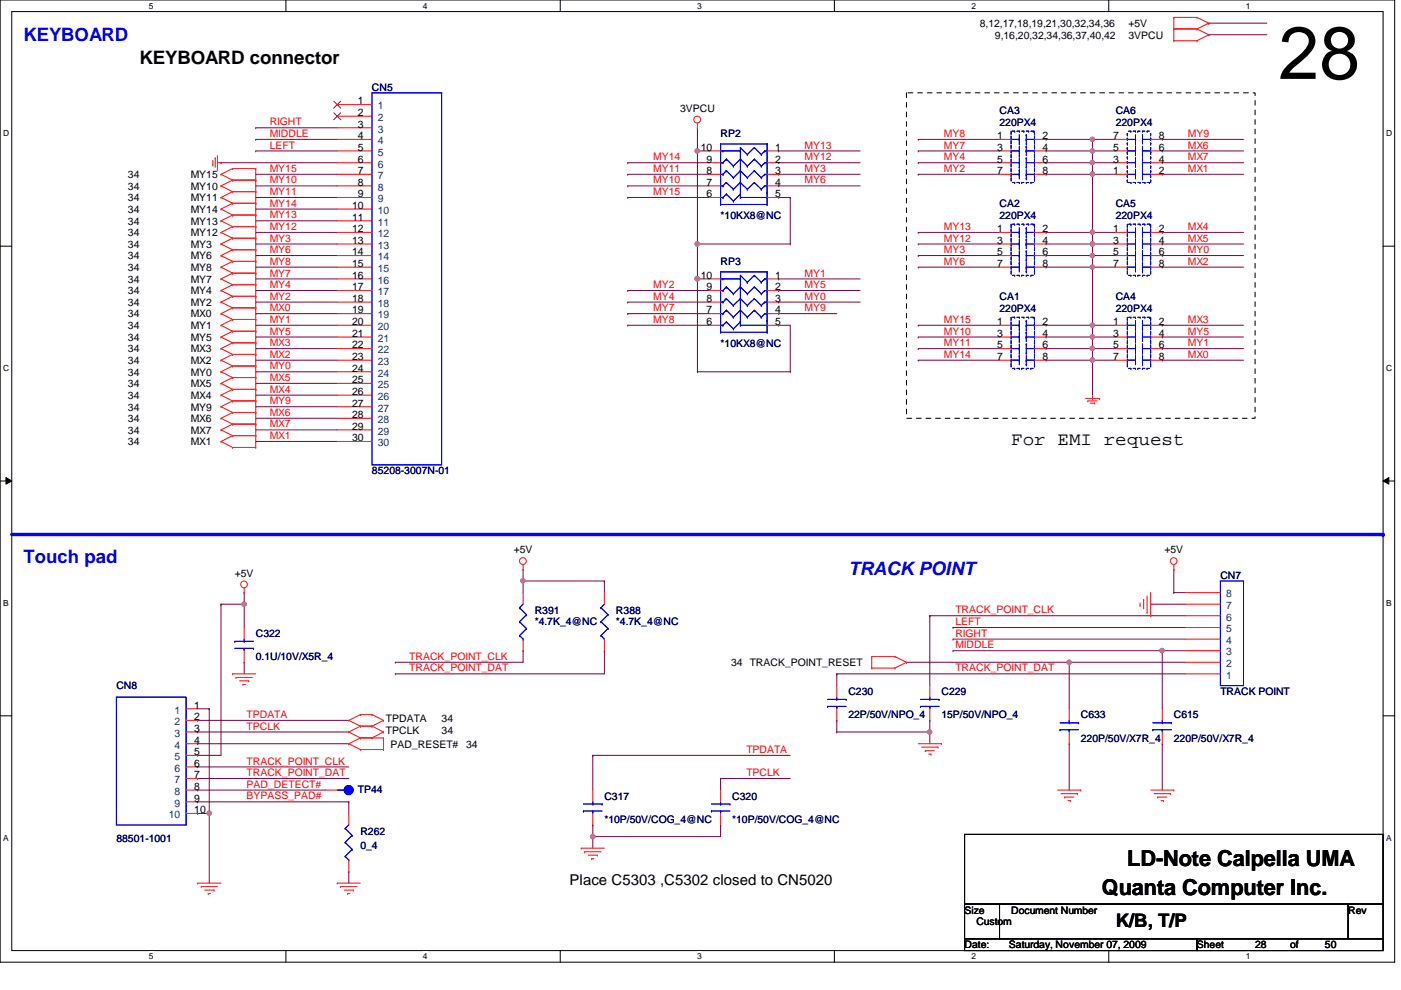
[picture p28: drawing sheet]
<svg xmlns="http://www.w3.org/2000/svg" width="297mm" height="210mm" viewBox="0 0 297 210" stroke-linecap="round" stroke-linejoin="round" font-family="sans-serif">
<defs><g id="words">
<text font-size="15.7" x="271.1" y="16.7">28</text>
<g font-size="4.7">
<text x="239" y="183.7">LD-Note Calpella UMA</text>
<text x="233.6" y="189.8">Quanta Computer Inc.</text>
</g>
<g font-size="3.9" fill="#00f">
<text x="4.9" y="8.6">KEYBOARD</text>
<text x="4.9" y="119.5">Touch pad</text>
<text x="179.9" y="121.8">TRACK POINT</text>
</g>
<g font-size="3.9">
<text x="29.6" y="13.5">KEYBOARD connector</text>
<text x="214.4" y="94.3">For EMI request</text>
<text x="236.6" y="196.6">K/B, T/P</text>
</g>
<text font-size="3.2" x="120.8" y="187.6">Place C5303 ,C5302 closed to CN5020</text>
<g font-size="2.2">
<text x="207.7" y="5.7">8,12,17,18,19,21,30,32,34,36</text>
<text x="239.3" y="5.7">+5V</text>
<text x="210.9" y="8.2">9,16,20,32,34,36,37,40,42</text>
<text x="239.3" y="8.2">3VPCU</text>
<text x="75.9" y="22.1">1</text>
<text x="144.2" y="23.7">3VPCU</text>
<text x="75.9" y="24.6">2</text>
<text x="75.9" y="27.1">3</text>
<text x="75.9" y="29.5">4</text>
<text x="211.4" y="29.5">1</text>
<text x="221.1" y="29.5">2</text>
<text x="236" y="29.5">7</text>
<text x="245.7" y="29.5">8</text>
<text x="75.9" y="32">5</text>
<text x="75.9" y="34.5">6</text>
<text x="148.6" y="32">10</text>
<text x="149.8" y="34.5">9</text>
<text x="164.4" y="34.5">2</text>
<text x="164.4" y="32">1</text>
<text x="211.4" y="32">3</text>
<text x="211.4" y="34.5">5</text>
<text x="221.1" y="32">4</text>
<text x="221.1" y="34.5">6</text>
<text x="236" y="34.5">3</text>
<text x="236" y="32">5</text>
<text x="245.7" y="34.5">4</text>
<text x="245.7" y="32">6</text>
<text x="27.1" y="37.8">34</text>
<text x="27.1" y="40.2">34</text>
<text x="40.4" y="37.8">MY15</text>
<text x="40.4" y="40.2">MY10</text>
<text x="75.9" y="36.9">7</text>
<text x="75.9" y="39.4">8</text>
<text x="75.9" y="41.8">9</text>
<text x="149.8" y="36.9">8</text>
<text x="149.8" y="39.4">7</text>
<text x="149.8" y="41.8">6</text>
<text x="164.4" y="39.4">4</text>
<text x="164.4" y="36.9">3</text>
<text x="164.4" y="41.8">5</text>
<text x="211.4" y="36.9">7</text>
<text x="221.1" y="36.9">8</text>
<text x="236" y="36.9">1</text>
<text x="245.7" y="36.9">2</text>
<text x="27.1" y="47.6">34</text>
<text x="27.1" y="42.7">34</text>
<text x="27.1" y="45.1">34</text>
<text x="40.4" y="47.6">MY13</text>
<text x="40.4" y="42.7">MY11</text>
<text x="40.4" y="45.1">MY14</text>
<text x="74.7" y="44.3">10</text>
<text x="74.7" y="46.8">11</text>
<text x="27.1" y="52.5">34</text>
<text x="27.1" y="50.1">34</text>
<text x="40.4" y="52.5">MY3</text>
<text x="40.4" y="50.1">MY12</text>
<text x="74.7" y="49.2">12</text>
<text x="74.7" y="51.7">13</text>
<text x="211.4" y="49.2">1</text>
<text x="211.4" y="51.7">3</text>
<text x="221.1" y="49.2">2</text>
<text x="221.1" y="51.7">4</text>
<text x="236" y="49.2">1</text>
<text x="236" y="51.7">3</text>
<text x="245.7" y="49.2">2</text>
<text x="245.7" y="51.7">4</text>
<text x="27.1" y="59.9">34</text>
<text x="27.1" y="55">34</text>
<text x="27.1" y="57.4">34</text>
<text x="40.4" y="59.9">MY7</text>
<text x="40.4" y="55">MY6</text>
<text x="40.4" y="57.4">MY8</text>
<text x="74.7" y="54.1">14</text>
<text x="74.7" y="56.6">15</text>
<text x="74.7" y="59.1">16</text>
<text x="148.6" y="59.1">10</text>
<text x="164.4" y="59.1">1</text>
<text x="211.4" y="54.1">5</text>
<text x="211.4" y="56.6">7</text>
<text x="221.1" y="54.1">6</text>
<text x="221.1" y="56.6">8</text>
<text x="236" y="54.1">5</text>
<text x="236" y="56.6">7</text>
<text x="245.7" y="54.1">6</text>
<text x="245.7" y="56.6">8</text>
<text x="27.1" y="64.9">34</text>
<text x="27.1" y="62.4">34</text>
<text x="40.4" y="64.9">MY2</text>
<text x="40.4" y="62.4">MY4</text>
<text x="74.7" y="61.6">17</text>
<text x="74.7" y="64">18</text>
<text x="149.8" y="61.6">9</text>
<text x="149.8" y="64">8</text>
<text x="164.4" y="64">3</text>
<text x="164.4" y="61.6">2</text>
<text x="27.1" y="67.3">34</text>
<text x="27.1" y="69.8">34</text>
<text x="40.4" y="67.3">MX0</text>
<text x="40.4" y="69.8">MY1</text>
<text x="74.7" y="66.5">19</text>
<text x="74.7" y="68.9">20</text>
<text x="74.7" y="71.4">21</text>
<text x="149.8" y="66.5">7</text>
<text x="149.8" y="68.9">6</text>
<text x="164.4" y="66.5">4</text>
<text x="164.4" y="68.9">5</text>
<text x="211.4" y="68.9">1</text>
<text x="211.4" y="71.4">3</text>
<text x="221.1" y="68.9">2</text>
<text x="221.1" y="71.4">4</text>
<text x="236" y="68.9">1</text>
<text x="236" y="71.4">3</text>
<text x="245.7" y="68.9">2</text>
<text x="245.7" y="71.4">4</text>
<text x="27.1" y="72.3">34</text>
<text x="27.1" y="74.7">34</text>
<text x="27.1" y="77.2">34</text>
<text x="40.4" y="72.3">MY5</text>
<text x="40.4" y="74.7">MX3</text>
<text x="40.4" y="77.2">MX2</text>
<text x="74.7" y="73.9">22</text>
<text x="74.7" y="76.3">23</text>
<text x="211.4" y="73.9">5</text>
<text x="211.4" y="76.3">7</text>
<text x="221.1" y="73.9">6</text>
<text x="221.1" y="76.3">8</text>
<text x="236" y="73.9">5</text>
<text x="236" y="76.3">7</text>
<text x="245.7" y="73.9">6</text>
<text x="245.7" y="76.3">8</text>
<text x="27.1" y="82.1">34</text>
<text x="27.1" y="79.6">34</text>
<text x="40.4" y="82.1">MX5</text>
<text x="40.4" y="79.6">MY0</text>
<text x="74.7" y="78.8">24</text>
<text x="74.7" y="81.2">25</text>
<text x="74.7" y="83.7">26</text>
<text x="27.1" y="89.5">34</text>
<text x="27.1" y="87">34</text>
<text x="27.1" y="84.6">34</text>
<text x="40.4" y="89.5">MX6</text>
<text x="40.4" y="87">MY9</text>
<text x="40.4" y="84.6">MX4</text>
<text x="74.7" y="86.2">27</text>
<text x="74.7" y="88.6">28</text>
<text x="27.1" y="91.9">34</text>
<text x="27.1" y="94.4">34</text>
<text x="40.4" y="91.9">MX7</text>
<text x="40.4" y="94.4">MX1</text>
<text x="74.7" y="91.1">29</text>
<text x="74.7" y="93.6">30</text>
<text x="108.9" y="117.3">+5V</text>
<text x="246.9" y="117.3">+5V</text>
<text x="49.8" y="122.3">+5V</text>
<text x="155" y="141.2">34 TRACK_POINT_RESET</text>
<text x="41.2" y="150.2">1</text>
<text x="41.2" y="152.7">2</text>
<text x="41.2" y="155.2">3</text>
<text x="81.8" y="153">TPDATA</text>
<text x="81.8" y="155.5">TPCLK</text>
<text x="93.6" y="153">34</text>
<text x="93.6" y="155.5">34</text>
<text x="41.2" y="157.6">4</text>
<text x="41.2" y="160.1">5</text>
<text x="82.8" y="158.5">PAD_RESET#</text>
<text x="98.8" y="158.5">34</text>
<text x="41.2" y="162.6">6</text>
<text x="41.2" y="165">7</text>
<text x="41.2" y="167.5">8</text>
<text x="41.2" y="170">9</text>
<text x="41.2" y="172.4">10</text>
<text x="204.5" y="193.7">Size</text>
<text x="207" y="196.2">Custom</text>
<text x="214.4" y="193.7">Document Number</text>
<text x="285.8" y="193.7">Rev</text>
<text x="204.5" y="201.1">Date:</text>
<text x="213.9" y="201.1">Saturday, November 07, 2009</text>
<text x="253.8" y="201.1">Sheet</text>
<text x="266.1" y="201.1">28</text>
<text x="273.5" y="201.1">of</text>
<text x="280.9" y="201.1">50</text>
</g>
<g font-size="2.2" fill="#000080">
<text x="78.9" y="19.3">CN5</text>
<text x="152.8" y="29.1">RP2</text>
<text x="211.9" y="24.2">CA3</text>
<text x="211.9" y="26.7">220PX4</text>
<text x="236.6" y="24.2">CA6</text>
<text x="236.6" y="26.7">220PX4</text>
<text x="152.8" y="46.4">*10KX8@NC</text>
<text x="211.9" y="43.9">CA2</text>
<text x="211.9" y="46.4">220PX4</text>
<text x="236.6" y="43.9">CA5</text>
<text x="236.6" y="46.4">220PX4</text>
<text x="152.8" y="56.2">RP3</text>
<text x="211.9" y="63.6">CA1</text>
<text x="236.6" y="63.6">CA4</text>
<text x="211.9" y="66.1">220PX4</text>
<text x="236.6" y="66.1">220PX4</text>
<text x="152.8" y="73.5">*10KX8@NC</text>
<text x="78.9" y="100.6">85208-3007N-01</text>
<text x="258.7" y="122.8">CN7</text>
<text x="113.4" y="130.1">R391</text>
<text x="130.6" y="130.1">R388</text>
<text x="54.2" y="135.1">C322</text>
<text x="113.4" y="132.6">*4.7K_4@NC</text>
<text x="130.6" y="132.6">*4.7K_4@NC</text>
<text x="54.2" y="140">0.1U/10V/X5R_4</text>
<text x="24.7" y="146.2">CN8</text>
<text x="179.9" y="147.4">C230</text>
<text x="199.6" y="147.4">C229</text>
<text x="258.7" y="147.4">TRACK POINT</text>
<text x="179.9" y="152.3">22P/50V/NPO_4</text>
<text x="199.6" y="152.3">15P/50V/NPO_4</text>
<text x="229.1" y="152.3">C633</text>
<text x="248.9" y="152.3">C615</text>
<text x="229.1" y="157.2">220P/50V/X7R_4</text>
<text x="248.9" y="157.2">220P/50V/X7R_4</text>
<text x="75.9" y="168.1">TP44</text>
<text x="128.1" y="169.5">C317</text>
<text x="155.2" y="169.5">C320</text>
<text x="24.7" y="178.4">88501-1001</text>
<text x="76.4" y="177">R262</text>
<text x="76.4" y="179.9">0_4</text>
<text x="128.1" y="174.5">*10P/50V/COG_4@NC</text>
<text x="155.2" y="174.5">*10P/50V/COG_4@NC</text>
</g>
<g font-size="2.2" fill="#004080">
<text x="80.1" y="23.2">1</text>
<text x="80.1" y="25.7">2</text>
<text x="80.1" y="28.1">3</text>
<text x="80.1" y="30.6">4</text>
<text x="80.1" y="33">5</text>
<text x="80.1" y="35.5">6</text>
<text x="80.1" y="38">7</text>
<text x="80.1" y="40.4">8</text>
<text x="80.1" y="42.9">9</text>
<text x="80.1" y="45.3">10</text>
<text x="80.1" y="47.8">11</text>
<text x="80.1" y="50.3">12</text>
<text x="80.1" y="52.7">13</text>
<text x="80.1" y="55.2">14</text>
<text x="80.1" y="57.7">15</text>
<text x="80.1" y="60.2">16</text>
<text x="80.1" y="62.6">17</text>
<text x="80.1" y="65.1">18</text>
<text x="80.1" y="67.5">19</text>
<text x="80.1" y="70">20</text>
<text x="80.1" y="72.5">21</text>
<text x="80.1" y="74.9">22</text>
<text x="80.1" y="77.4">23</text>
<text x="80.1" y="79.8">24</text>
<text x="80.1" y="82.3">25</text>
<text x="80.1" y="84.8">26</text>
<text x="80.1" y="87.2">27</text>
<text x="80.1" y="89.7">28</text>
<text x="80.1" y="92.2">29</text>
<text x="80.1" y="94.6">30</text>
<text x="260" y="131.6">6</text>
<text x="260" y="129.1">7</text>
<text x="260" y="126.7">8</text>
<text x="260" y="136.5">4</text>
<text x="260" y="134.1">5</text>
<text x="260" y="143.9">1</text>
<text x="260" y="141.4">2</text>
<text x="260" y="139">3</text>
<text x="37" y="151.3">1</text>
<text x="37" y="153.8">2</text>
<text x="37" y="156.2">3</text>
<text x="37" y="158.7">4</text>
<text x="37" y="161.2">5</text>
<text x="37" y="163.6">6</text>
<text x="37" y="166.1">7</text>
<text x="35.8" y="173.5">10</text>
<text x="37" y="168.5">8</text>
<text x="37" y="171">9</text>
</g>
<g font-size="2.2" fill="#f00">
<text x="57.2" y="29">MIDDLE</text>
<text x="57.2" y="26.6">RIGHT</text>
<text x="200.1" y="29">MY8</text>
<text x="251.8" y="29">MY9</text>
<text x="57.2" y="31.5">LEFT</text>
<text x="138.5" y="34">MY14</text>
<text x="170.6" y="34">MY12</text>
<text x="170.6" y="31.5">MY13</text>
<text x="200.1" y="34">MY4</text>
<text x="200.1" y="31.5">MY7</text>
<text x="251.8" y="34">MX7</text>
<text x="251.8" y="31.5">MX6</text>
<text x="57.2" y="36.4">MY15</text>
<text x="57.2" y="38.9">MY10</text>
<text x="57.2" y="41.4">MY11</text>
<text x="138.5" y="36.4">MY11</text>
<text x="138.5" y="38.9">MY10</text>
<text x="138.5" y="41.4">MY15</text>
<text x="170.6" y="38.9">MY6</text>
<text x="170.6" y="36.4">MY3</text>
<text x="200.1" y="36.4">MY2</text>
<text x="251.8" y="36.4">MX1</text>
<text x="57.2" y="43.8">MY14</text>
<text x="57.2" y="46.3">MY13</text>
<text x="57.2" y="53.7">MY6</text>
<text x="57.2" y="48.8">MY12</text>
<text x="57.2" y="51.2">MY3</text>
<text x="200.1" y="53.7">MY3</text>
<text x="200.1" y="51.2">MY12</text>
<text x="200.1" y="48.8">MY13</text>
<text x="251.8" y="48.8">MX4</text>
<text x="251.8" y="53.7">MY0</text>
<text x="251.8" y="51.2">MX5</text>
<text x="57.2" y="58.6">MY7</text>
<text x="57.2" y="56.1">MY8</text>
<text x="170.6" y="58.6">MY1</text>
<text x="200.1" y="56.1">MY6</text>
<text x="251.8" y="56.1">MX2</text>
<text x="57.2" y="63.5">MY2</text>
<text x="57.2" y="66">MX0</text>
<text x="57.2" y="61.1">MY4</text>
<text x="138.5" y="61.1">MY2</text>
<text x="138.5" y="63.5">MY4</text>
<text x="138.5" y="66">MY7</text>
<text x="170.6" y="61.1">MY5</text>
<text x="170.6" y="63.5">MY0</text>
<text x="170.6" y="66">MY9</text>
<text x="57.2" y="71">MY5</text>
<text x="57.2" y="68.5">MY1</text>
<text x="138.5" y="68.5">MY8</text>
<text x="200.1" y="68.5">MY15</text>
<text x="200.1" y="71">MY10</text>
<text x="251.8" y="68.5">MX3</text>
<text x="251.8" y="71">MY5</text>
<text x="57.2" y="75.9">MX2</text>
<text x="57.2" y="73.4">MX3</text>
<text x="200.1" y="75.9">MY14</text>
<text x="200.1" y="73.4">MY11</text>
<text x="251.8" y="73.4">MY1</text>
<text x="251.8" y="75.9">MX0</text>
<text x="57.2" y="80.8">MX5</text>
<text x="57.2" y="78.3">MY0</text>
<text x="57.2" y="83.3">MX4</text>
<text x="57.2" y="88.2">MX6</text>
<text x="57.2" y="85.7">MY9</text>
<text x="57.2" y="93.1">MX1</text>
<text x="57.2" y="90.6">MX7</text>
<text x="202.6" y="130">TRACK_POINT_CLK</text>
<text x="202.6" y="132.5">LEFT</text>
<text x="202.6" y="135">RIGHT</text>
<text x="202.6" y="137.5">MIDDLE</text>
<text x="86.8" y="142.4">TRACK_POINT_DAT</text>
<text x="86.8" y="139.9">TRACK_POINT_CLK</text>
<text x="202.6" y="142.4">TRACK_POINT_DAT</text>
<text x="52.3" y="154.7">TPCLK</text>
<text x="52.3" y="152.2">TPDATA</text>
<text x="158.2" y="159.6">TPDATA</text>
<text x="52.3" y="164.5">TRACK_POINT_DAT</text>
<text x="52.3" y="167">PAD_DETECT#</text>
<text x="52.3" y="162.1">TRACK_POINT_CLK</text>
<text x="158.2" y="164.5">TPCLK</text>
<text x="52.3" y="169.5">BYPASS_PAD#</text>
</g>
<g font-size="1.8">
<text x="31.5" y="1.9">5</text>
<text x="89.7" y="1.9">4</text>
<text x="147.8" y="1.9">3</text>
<text x="205.9" y="1.9">2</text>
<text x="264.1" y="1.9">1</text>
<text x=".7" y="28.9">D</text>
<text x="293.9" y="28.9">D</text>
<text x=".7" y="78.7">C</text>
<text x="293.9" y="78.7">C</text>
<text x=".7" y="128.4">B</text>
<text x="293.9" y="128.4">B</text>
<text x=".7" y="178.2">A</text>
<text x="293.9" y="178.2">A</text>
<text x="31.5" y="203.4">5</text>
<text x="89.7" y="203.4">4</text>
<text x="147.8" y="203.4">3</text>
<text x="205.9" y="203.4">2</text>
<text x="264.1" y="203.4">1</text>
</g>
</g></defs>
<path d="M0 0h295.7v204h-295.7zM2.5 2.5h290.7v199h-290.7z" fill="none" stroke="#000" stroke-width=".21"/>
<g fill="#fff">
<path d="M31.5 .3h1v1.9h-1z"/>
<path d="M31.5 201.8h1v2h-1z"/>
</g>
<path d="M60.6 0v2.5M60.6 201.5v2.5" fill="none" stroke="#000" stroke-width=".21"/>
<g fill="#fff">
<path d="M89.7 .3h.9v1.9h-.9z"/>
<path d="M89.7 201.8h.9v2h-.9z"/>
</g>
<path d="M118.8 0v2.5M118.8 201.5v2.5" fill="none" stroke="#000" stroke-width=".21"/>
<g fill="#fff">
<path d="M147.8 .3h1v1.9h-1z"/>
<path d="M147.8 201.8h1v2h-1z"/>
</g>
<path d="M176.9 0v2.5M176.9 201.5v2.5" fill="none" stroke="#000" stroke-width=".21"/>
<g fill="#fff">
<path d="M205.9 .3h1v1.9h-1z"/>
<path d="M205.9 201.8h1v2h-1z"/>
</g>
<path d="M235.1 0v2.5M235.1 201.5v2.5" fill="none" stroke="#000" stroke-width=".21"/>
<g fill="#fff">
<path d="M264.1 .3h1v1.9h-1z"/>
<path d="M264.1 201.8h1v2h-1z"/>
<path d="M.7 27.3h1.2v2h-1.2z"/>
<path d="M293.9 27.3h1.2v2h-1.2z"/>
<path d="M.7 77h1.2v2h-1.2z"/>
<path d="M293.9 77h1.2v2h-1.2z"/>
</g>
<path d="M0 52.2h2.5M293.2 52.2h2.5" fill="none" stroke="#000" stroke-width=".21"/>
<g fill="#fff">
<path d="M.7 126.8h1.1v2h-1.1z"/>
<path d="M293.9 126.8h1.1v2h-1.1z"/>
</g>
<path d="M0 102h2.5M1.3 101.3l1.2 .7-1.2 .7zM293.2 102l1.3-.7v1.4zM293.2 102h2.5" fill="none" stroke="#000" stroke-width=".21"/>
<path d="M1.3 101.3l1.2 .7-1.2 .7zM293.2 102l1.3-.7v1.4z" fill="#000"/>
<g fill="#fff">
<path d="M.7 176.6h1.1v2h-1.1z"/>
<path d="M293.9 176.6h1.1v2h-1.1z"/>
</g>
<path d="M0 151.8h2.5M293.2 151.8h2.5" fill="none" stroke="#000" stroke-width=".21"/>
<path d="M147.9 32h.1M147.9 32v19.7h19.7M147.9 32h2.4M165.1 41.9h.1M165.1 41.9h2.5M167.6 51.7h.1M167.6 41.9h.1M167.6 41.9v9.8" fill="none" stroke="#800040" stroke-width=".21"/>
<circle cx="147.8" cy="32" r=".47" fill="#f0f"/>
<circle cx="147.8" cy="32" r=".47" fill="none" stroke="#f0f" stroke-width=".21"/>
<path d="M147.9 51.7h.1M147.9 51.7v7.4M147.9 78.8h.1M147.9 78.8h19.7" fill="none" stroke="#800040" stroke-width=".21"/>
<circle cx="147.8" cy="59.1" r=".47" fill="#f0f"/>
<circle cx="147.8" cy="59.1" r=".47" fill="none" stroke="#f0f" stroke-width=".21"/>
<circle cx="147.8" cy="51.7" r=".48" fill="#f0f"/>
<circle cx="147.8" cy="51.7" r=".48" fill="none" stroke="#f0f" stroke-width=".21"/>
<path d="M147.9 59.1h.1M147.9 59.1h2.4M147.9 59.1v19.7M165.1 69h.1M165.1 69h2.5v9.8M167.6 78.8h.1" fill="none" stroke="#800040" stroke-width=".21"/>
<circle cx="147.8" cy="59.1" r=".47" fill="#f0f"/>
<circle cx="147.8" cy="59.1" r=".47" fill="none" stroke="#f0f" stroke-width=".21"/>
<g fill="none" stroke="#800040" stroke-width=".21">
<path d="M133.1 34.5h.1M133.1 37h.1M133.1 39.4h.1M133.1 34.5h17.2M133.1 37h17.2M133.1 39.4h17.2M147.9 27.1h.1M147.9 27.1v4.9M165.1 39.4h.1M165.1 37h.1M165.1 34.5h.1M165.1 32h.1"/>
<path d="M165.1 34.5h17.3M165.1 37h17.3M165.1 39.4h17.3M165.1 32h17.3M133.1 41.9h.1M133.1 41.9h17.2M165.1 59.1h.1M165.1 59.1h17.3M133.1 61.6h.1M133.1 64.1h.1M133.1 66.5h.1M133.1 69h.1"/>
<path d="M133.1 61.6h17.2M133.1 64.1h17.2M133.1 66.5h17.2M133.1 69h17.2M165.1 61.6h.1M165.1 64.1h.1M165.1 66.5h.1M165.1 61.6h17.3M165.1 64.1h17.3M165.1 66.5h12.3M197.1 130.6h.1M197.1 130.6v14.8"/>
<path d="M177.4 152.7h.1M177.4 155.2h.1M177.4 152.7v2.5M177.4 155.2h19.7"/>
</g>
<circle cx="197.1" cy="155.2" r=".47" fill="#f0f"/>
<circle cx="197.1" cy="155.2" r=".47" fill="none" stroke="#f0f" stroke-width=".21"/>
<path d="M202.1 133.1h.1M202.1 133.1h49.2M246.4 138h.1M246.4 138h4.9M177.4 142.9h.1M177.4 142.9v2.5M177.4 142.9h73.9M197.1 152.7h.1M197.1 152.7v2.5" fill="none" stroke="#800040" stroke-width=".21"/>
<circle cx="246.4" cy="137.9" r=".48" fill="#f0f"/>
<circle cx="246.4" cy="137.9" r=".48" fill="none" stroke="#f0f" stroke-width=".21"/>
<path d="M197.1 130.6h.1M197.1 130.6h54.2M248.9 125.6h.1M248.9 120.7h.1M248.9 125.6h2.4M248.9 120.7v4.9M226.7 140.4h.1M226.7 140.4h24.6" fill="none" stroke="#800040" stroke-width=".21"/>
<circle cx="226.7" cy="140.4" r=".47" fill="#f0f"/>
<circle cx="226.7" cy="140.4" r=".47" fill="none" stroke="#f0f" stroke-width=".21"/>
<path d="M44.4 172.5h.1M44.4 172.5v14.7" fill="none" stroke="#800040" stroke-width=".21"/>
<circle cx="44.4" cy="172.4" r=".47" fill="#f0f"/>
<circle cx="44.4" cy="172.4" r=".47" fill="none" stroke="#f0f" stroke-width=".21"/>
<g fill="none" stroke="#800040" stroke-width=".21">
<path d="M46.9 128.1h.1M46.9 128.1v32h-5M244 128.1h.1M244 128.1h7.3M41.9 157.7h.1M41.9 155.2h.1M41.9 152.7h.1M41.9 150.3h2.5M41.9 157.7h32.1M41.9 155.2h32.1M41.9 152.7h32.1M44.4 150.3h.1"/>
<path d="M44.4 150.3v22.2h-2.5M197.1 155.2h.1M197.1 155.2v2.5M41.9 170h.1M41.9 165.1h.1M41.9 167.5h.1M41.9 162.6h.1M41.9 172.5h.1M41.9 160.1h.1M41.9 170h32.1M41.9 165.1h32.1M41.9 167.5h27.1"/>
<path d="M41.9 162.6h32.1M74 170h.1M74 170v2.5M125.7 160.1h.1M125.7 174.9h.1M125.7 177.4h.1M125.7 160.1h41.9M125.7 160.1v7.4M125.7 174.9v2.5M152.8 165.1h.1M152.8 174.9h.1M152.8 165.1h14.8"/>
<path d="M152.8 165.1v2.4M152.8 174.9v2.5h-27.1"/>
</g>
<circle cx="125.7" cy="177.4" r=".48" fill="#f0f"/>
<circle cx="125.7" cy="177.4" r=".48" fill="none" stroke="#f0f" stroke-width=".21"/>
<path d="M51.8 128.1h.1M51.8 128.1v5M51.8 140.4h.1M51.8 140.4v2.5M125.7 177.4h.1M125.7 177.4v2.4" fill="none" stroke="#800040" stroke-width=".21"/>
<circle cx="51.8" cy="128.1" r=".48" fill="#f0f"/>
<circle cx="51.8" cy="128.1" r=".48" fill="none" stroke="#f0f" stroke-width=".21"/>
<g fill="none" stroke="#800040" stroke-width=".21">
<path d="M194.7 37h.1M194.7 34.5h.1M194.7 32h.1M194.7 29.5h.1M194.7 37h17.2M194.7 34.5h17.2M194.7 32h17.2M194.7 29.5h17.2M221.8 37h.1M221.8 34.5h.1M221.8 37h9.8M221.8 34.5h14.8"/>
<path d="M231.6 34.5h.1M231.6 32h.1M231.6 32h5M246.4 37h.1M246.4 34.5h.1M246.4 32h.1M246.4 29.5h.1M246.4 37h17.2M246.4 34.5h17.2M246.4 32h17.2M246.4 29.5h17.2M194.7 54.2h.1"/>
<path d="M194.7 51.7h.1M194.7 49.3h.1M194.7 56.6h.1M194.7 54.2h17.2M194.7 49.3h17.2M194.7 51.7h17.2M194.7 56.6h17.2M221.8 49.3h.1M221.8 56.6h.1M221.8 51.7h.1M221.8 49.3h9.8M221.8 51.7h9.8"/>
<path d="M221.8 56.6h9.8M231.6 54.2h.1M231.6 54.2h5M246.4 49.3h.1M246.4 54.2h.1M246.4 51.7h.1M246.4 56.6h.1M246.4 54.2h17.2M246.4 49.3h17.2M246.4 51.7h17.2M246.4 56.6h17.2M194.7 69h.1"/>
<path d="M194.7 76.4h.1M194.7 73.9h.1M194.7 71.5h.1M194.7 76.4h17.2M194.7 69h17.2M194.7 71.5h17.2M194.7 73.9h17.2M221.8 71.5h.1M221.8 71.5h14.8M231.6 76.4h.1M231.6 71.5h.1M231.6 76.4h5"/>
<path d="M231.6 76.4v7.4M246.4 69h.1M246.4 71.5h.1M246.4 73.9h.1M246.4 76.4h.1M246.4 76.4h17.2M246.4 69h17.2M246.4 71.5h17.2M246.4 73.9h17.2M46.9 128.1h.1M51.8 125.6h.1M51.8 125.6v2.5h-4.9"/>
<path d="M74 184.8h.1M74 184.8v2.4"/>
</g>
<circle cx="231.6" cy="76.3" r=".48" fill="#f0f"/>
<circle cx="231.6" cy="76.3" r=".48" fill="none" stroke="#f0f" stroke-width=".21"/>
<path d="M221.8 32h.1M221.8 32h9.8M231.6 37h.1M231.6 37v12.3M231.6 73.9h.1M231.6 73.9h5" fill="none" stroke="#800040" stroke-width=".21"/>
<circle cx="231.6" cy="36.9" r=".47" fill="#f0f"/>
<circle cx="231.6" cy="36.9" r=".47" fill="none" stroke="#f0f" stroke-width=".21"/>
<path d="M231.6 29.5h.1M231.6 29.5v2.5" fill="none" stroke="#800040" stroke-width=".21"/>
<circle cx="231.6" cy="29.5" r=".47" fill="#f0f"/>
<circle cx="231.6" cy="29.5" r=".47" fill="none" stroke="#f0f" stroke-width=".21"/>
<path d="M231.6 56.6h.1M231.6 56.6v12.4" fill="none" stroke="#800040" stroke-width=".21"/>
<circle cx="231.6" cy="56.6" r=".47" fill="#f0f"/>
<circle cx="231.6" cy="56.6" r=".47" fill="none" stroke="#f0f" stroke-width=".21"/>
<path d="M231.6 32h.1M231.6 32v2.5" fill="none" stroke="#800040" stroke-width=".21"/>
<circle cx="231.6" cy="32" r=".47" fill="#f0f"/>
<circle cx="231.6" cy="32" r=".47" fill="none" stroke="#f0f" stroke-width=".21"/>
<path d="M231.6 51.7h.1M231.6 49.3h.1M231.6 51.7h5M231.6 49.3v2.4M231.6 69h.1M231.6 69h5" fill="none" stroke="#800040" stroke-width=".21"/>
<circle cx="231.6" cy="49.2" r=".47" fill="#f0f"/>
<circle cx="231.6" cy="49.2" r=".47" fill="none" stroke="#f0f" stroke-width=".21"/>
<path d="M231.6 49.3h.1M231.6 49.3h5M231.6 69h.1M231.6 69v2.5" fill="none" stroke="#800040" stroke-width=".21"/>
<circle cx="231.6" cy="69" r=".47" fill="#f0f"/>
<circle cx="231.6" cy="69" r=".47" fill="none" stroke="#f0f" stroke-width=".21"/>
<path d="M231.6 37h.1M231.6 34.5h.1M231.6 37h5M231.6 34.5v2.5" fill="none" stroke="#800040" stroke-width=".21"/>
<circle cx="231.6" cy="34.5" r=".47" fill="#f0f"/>
<circle cx="231.6" cy="34.5" r=".47" fill="none" stroke="#f0f" stroke-width=".21"/>
<path d="M221.8 54.2h.1M221.8 54.2h9.8M231.6 56.6h.1M231.6 56.6h5M221.8 69h.1M221.8 69h9.8M231.6 71.5h.1M231.6 71.5v2.4" fill="none" stroke="#800040" stroke-width=".21"/>
<circle cx="231.6" cy="71.4" r=".47" fill="#f0f"/>
<circle cx="231.6" cy="71.4" r=".47" fill="none" stroke="#f0f" stroke-width=".21"/>
<path d="M221.8 29.5h.1M221.8 29.5h14.8M231.6 29.5h.1M231.6 54.2h.1M231.6 54.2v2.4M221.8 73.9h.1M221.8 73.9h9.8" fill="none" stroke="#800040" stroke-width=".21"/>
<circle cx="231.6" cy="54.2" r=".47" fill="#f0f"/>
<circle cx="231.6" cy="54.2" r=".47" fill="none" stroke="#f0f" stroke-width=".21"/>
<path d="M231.6 51.7h.1M231.6 51.7v2.5" fill="none" stroke="#800040" stroke-width=".21"/>
<circle cx="231.6" cy="51.7" r=".48" fill="#f0f"/>
<circle cx="231.6" cy="51.7" r=".48" fill="none" stroke="#f0f" stroke-width=".21"/>
<path d="M231.6 73.9h.1M231.6 73.9v2.5" fill="none" stroke="#800040" stroke-width=".21"/>
<circle cx="231.6" cy="73.9" r=".47" fill="#f0f"/>
<circle cx="231.6" cy="73.9" r=".47" fill="none" stroke="#f0f" stroke-width=".21"/>
<g fill="none" stroke="#800040" stroke-width=".21">
<path d="M256.3 7.4h.1M256.3 4.9h.1M256.3 7.4h12.3M256.3 4.9h12.3M221.8 76.4h.1M221.8 76.4h9.8M110.9 138h.1M110.9 123.2h.1M110.9 123.2v2.4M110.9 138v2.4h-27.1M110.9 123.2h17.2M128.1 138h.1"/>
<path d="M128.1 123.2h.1M128.1 138v4.9h-44.3M128.1 123.2v2.4M83.8 142.9h.1M83.8 140.4h.1"/>
</g>
<circle cx="110.9" cy="123.1" r=".47" fill="#f0f"/>
<circle cx="110.9" cy="123.1" r=".47" fill="none" stroke="#f0f" stroke-width=".21"/>
<g fill="none" stroke="#800040" stroke-width=".21">
<path d="M46.9 34.5h.1M46.9 34.5h24.6M54.2 29.5h.1M54.2 27.1h.1M54.2 32h.1M54.2 37h.1M54.2 39.4h.1M54.2 29.5h17.3M54.2 27.1h17.3M54.2 32h17.3M54.2 37h17.3M54.2 39.4h17.3"/>
<path d="M54.2 44.3h.1M54.2 59.1h.1M54.2 56.6h.1M54.2 46.8h.1M54.2 54.2h.1M54.2 49.3h.1M54.2 51.7h.1M54.2 41.9h.1M54.2 44.3h17.3M54.2 59.1h17.3M54.2 56.6h17.3M54.2 46.8h17.3"/>
<path d="M54.2 54.2h17.3M54.2 49.3h17.3M54.2 51.7h17.3M54.2 41.9h17.3M54.2 64.1h.1M54.2 66.5h.1M54.2 61.6h.1M54.2 71.5h.1M54.2 69h.1M54.2 76.4h.1M54.2 78.8h.1M54.2 73.9h.1"/>
<path d="M54.2 64.1h17.3M54.2 66.5h17.3M54.2 61.6h17.3M54.2 71.5h17.3M54.2 69h17.3M54.2 76.4h17.3M54.2 78.8h17.3M54.2 73.9h17.3M54.2 93.6h.1M54.2 91.1h.1M54.2 81.3h.1M54.2 88.7h.1"/>
<path d="M54.2 86.2h.1M54.2 83.8h.1M54.2 93.6h17.3M54.2 91.1h17.3M54.2 81.3h17.3M54.2 88.7h17.3M54.2 86.2h17.3M54.2 83.8h17.3M110.9 120.7h.1M110.9 120.7v2.5M202.1 135.5h.1M202.1 138h.1"/>
<path d="M202.1 135.5h49.2M202.1 138h44.3M246.4 138h.1M246.4 138v12.3M192.2 140.4h.1M192.2 140.4h34.5M226.7 157.7h.1M226.7 140.4h.1M226.7 140.4v9.9M226.7 157.7v9.8M246.4 157.7h.1M246.4 157.7v9.8"/>
</g>
<g fill="none" stroke="#f00" stroke-width=".21">
<path d="M248.9 8.6h.1M248.9 6.1h.1M248.9 3.7h.1M248.9 6.1h4.9M248.9 8.6h4.9M248.9 3.7v4.9M248.9 3.7h4.9M253.8 6.1h.1M253.8 8.6h.1M253.8 3.7h.1M253.8 6.1l2.5 1.3M253.8 3.7l2.5 1.2"/>
<path d="M256.3 7.4h.1M256.3 4.9h.1M256.3 7.4l-2.5 1.2M256.3 4.9l-2.5 1.2M45.1 35h.1M45.1 34v1M45.6 33.5h.1M45.6 33.5v2M46.1 34.5h.1M46.1 36h.1M46.1 34.5h.8M46.1 33v3"/>
<path d="M46.9 37h.1M46.9 39.4h.1M46.9 37l2.4 1.2M46.9 39.4l2.4 1.2M49.3 35.7h.1M49.3 38.2h.1M49.3 35.7h4.9M49.3 35.7l-2.4 1.3M49.3 38.2h4.9M49.3 38.2l-2.4 1.2M54.2 38.2h.1M54.2 35.7h.1"/>
<path d="M54.2 35.7v59.2M147.9 27.1h.1M147.9 26.1v1M46.9 46.8h.1M46.9 41.9h.1M46.9 44.3h.1M46.9 59.1h.1M46.9 54.2h.1M46.9 51.7h.1M46.9 56.6h.1M46.9 49.3h.1M46.9 46.8l2.4 1.2"/>
<path d="M46.9 41.9l2.4 1.2M46.9 44.3l2.4 1.3M46.9 59.1l2.4 1.3M46.9 54.2l2.4 1.2M46.9 51.7l2.4 1.3M46.9 56.6l2.4 1.3M46.9 49.3l2.4 1.2M49.3 45.6h.1M49.3 48h.1M49.3 40.6h.1M49.3 43.1h.1M49.3 57.9h.1"/>
<path d="M49.3 53h.1M49.3 55.4h.1M49.3 50.5h.1M49.3 45.6h4.9M49.3 45.6l-2.4 1.2M49.3 48h4.9M49.3 40.6h4.9M49.3 40.6l-2.4 1.3M49.3 43.1h4.9M49.3 43.1l-2.4 1.2M49.3 57.9h4.9M49.3 57.9l-2.4 1.2"/>
<path d="M49.3 53h4.9M49.3 53l-2.4 1.2M49.3 55.4h4.9M49.3 50.5h4.9M49.3 50.5l-2.4 1.2M49.3 55.4l-2.4 1.2M49.3 48l-2.4 1.3M54.2 48h.1M54.2 45.6h.1M54.2 43.1h.1M54.2 40.6h.1M54.2 57.9h.1"/>
<path d="M54.2 55.4h.1M54.2 53h.1M54.2 50.5h.1M46.9 64.1h.1M46.9 71.5h.1M46.9 66.5h.1M46.9 61.6h.1M46.9 73.9h.1M46.9 76.4h.1M46.9 69h.1M46.9 78.8h.1M46.9 64.1l2.4 1.2"/>
<path d="M46.9 71.5l2.4 1.2M46.9 66.5l2.4 1.2M46.9 61.6l2.4 1.2M46.9 73.9l2.4 1.2M46.9 76.4l2.4 1.2M46.9 69l2.4 1.2M46.9 78.8l2.4 1.3M49.3 62.8h.1M49.3 65.3h.1M49.3 70.2h.1M49.3 72.7h.1M49.3 60.4h.1"/>
<path d="M49.3 67.7h.1M49.3 75.1h.1M49.3 77.6h.1M49.3 62.8h4.9M49.3 62.8l-2.4 1.3M49.3 65.3h4.9M49.3 70.2h4.9M49.3 70.2l-2.4 1.3M49.3 72.7h4.9M49.3 60.4h4.9M49.3 65.3l-2.4 1.2M49.3 67.7h4.9"/>
<path d="M49.3 60.4l-2.4 1.2M49.3 72.7l-2.4 1.2M49.3 75.1h4.9M49.3 75.1l-2.4 1.3M49.3 77.6h4.9M49.3 67.7l-2.4 1.3M49.3 77.6l-2.4 1.2M54.2 65.3h.1M54.2 62.8h.1M54.2 72.7h.1M54.2 70.2h.1M54.2 60.4h.1"/>
<path d="M54.2 67.7h.1M54.2 75.1h.1M54.2 77.6h.1M46.9 88.7h.1M46.9 91.1h.1M46.9 81.3h.1M46.9 86.2h.1M46.9 93.6h.1M46.9 83.8h.1M46.9 88.7l2.4 1.2M46.9 91.1l2.4 1.3M46.9 81.3l2.4 1.2"/>
<path d="M46.9 86.2l2.4 1.3M46.9 93.6l2.4 1.3M46.9 83.8l2.4 1.2M49.3 87.5h.1M49.3 89.9h.1M49.3 92.4h.1M49.3 80.1h.1M49.3 82.5h.1M49.3 85h.1M49.3 94.9h.1M49.3 87.5h4.9M49.3 87.5l-2.4 1.2"/>
<path d="M49.3 89.9h4.9M49.3 89.9l-2.4 1.2M49.3 92.4h4.9M49.3 80.1h4.9M49.3 80.1l-2.4 1.2M49.3 82.5h4.9M49.3 85h4.9M49.3 85l-2.4 1.2M49.3 92.4l-2.4 1.2M49.3 94.9h4.9M49.3 82.5l-2.4 1.3M54.2 89.9h.1"/>
<path d="M54.2 87.5h.1M54.2 92.4h.1M54.2 82.5h.1M54.2 80.1h.1M54.2 85h.1M54.2 94.9h.1M230.2 84.5h2.9M230.6 85h.1M230.6 85h2M231.1 85.5h1M231.6 84.5h.1M231.6 83.8v.7"/>
<path d="M232.1 85.5h.1M233.1 84.5h.1M110.9 119.7v1M248.9 119.7v1M51.8 125.6h.1M51.8 124.7v.9M110.9 120.7h.1M184.8 139.2h.1M184.8 139.2h4.9M184.8 139.2v2.4M189.7 139.2h.1M189.7 139.2l2.5 1.2"/>
<path d="M241.7 128.4h.1M241.7 127.8v.6M242.5 127.1h.1M242.5 127.1v2M243.2 129.8h.1M243.2 126.4v3.4M244 130.6h.1M244 125.6v5M248.9 120.7h.1M49.3 142.9h.1M49.3 142.9h4.9M50 143.6h.1"/>
<path d="M50 143.6h3.5M50.8 144.4h1.9M51.5 145.1h.1M51.5 145.1h.5M52.7 144.4h.1M74 157.7h.1M74 152.7h.1M74 155.2h.1M74 157.7l2.4 1.2M74 152.7l2.4 1.3M74 155.2l2.4 1.3M76.4 156.5h.1"/>
<path d="M76.4 158.9h.1M76.4 154h.1M76.4 151.5h.1M76.4 156.5h4.9M76.4 156.5l-2.4 1.2M76.4 158.9h4.9M76.4 154h2.5M76.4 151.5h2.5M76.4 151.5l-2.4 1.2M76.4 154l-2.4 1.2M78.9 154h.1M78.9 151.5h.1"/>
<path d="M78.9 156.5h.1M78.9 151.5l2.4 1.2M78.9 154l2.4 1.2M81.3 158.9h.1M81.3 156.5h.1M81.3 152.7h.1M81.3 155.2h.1M81.3 156.5v2.4M81.3 152.7l-2.4 1.3M81.3 155.2l-2.4 1.3M184.8 141.6h.1M184.8 141.6h4.9"/>
<path d="M189.7 141.6h.1M192.2 140.4h.1M192.2 140.4l-2.5 1.2M194.7 157.7h4.9M195.4 158.4h3.5M196.2 159.2h.1M196.2 159.2h1.9M196.9 159.9h.5M197.4 159.9h.1M198.9 158.4h.1M199.6 157.7h.1M123.2 179.8h.1"/>
<path d="M123.2 179.8h4.9M224.2 167.5h4.9M225 168.3h3.4M225.7 169h.1M225.7 169h2M226.4 169.8h.5M226.9 169.8h.1M228.4 168.3h.1M229.1 167.5h.1M244 167.5h4.9M244.7 168.3h3.5M245.4 169h.1"/>
<path d="M245.4 169h2M246.2 169.8h.5M246.7 169.8h.1M248.2 168.3h.1M248.9 167.5h.1M41.9 187.2h.1M41.9 187.2h5M42.7 188h.1M42.7 188h3.4M43.4 188.7h2M44.2 189.4h.1M44.2 189.4h.4"/>
<path d="M45.4 188.7h.1M71.5 187.2h.1M71.5 187.2h4.9M72.2 188h.1M72.2 188h3.5M73 188.7h1.9M73.7 189.4h.1M73.7 189.4h.5M74.9 188.7h.1M123.9 180.6h.1M123.9 180.6h3.5M124.7 181.3h2"/>
<path d="M125.4 182.1h.1M125.4 182.1h.5M126.7 181.3h.1"/>
<circle cx="147.8" cy="25.4" r=".72"/>
<circle cx="110.9" cy="119" r=".72"/>
<circle cx="248.8" cy="118.9" r=".71"/>
<circle cx="51.7" cy="123.9" r=".71"/>
</g>
<path d="M204.5 176.9h88.7v14.8h-88.7zM204.5 191.7h7.4v7.4h-7.4zM204.5 199.1h49.3v2.4h-49.3zM211.9 191.7h73.9v7.4h-73.9zM253.8 199.1h39.4v2.4h-39.4zM285.8 191.7h7.4v7.4h-7.4z" fill="none" stroke="#000" stroke-width=".21"/>
<path d="M2.5 113.3h290.7" fill="none" stroke="#00f" stroke-width=".72"/>
<circle cx="293.2" cy="113.3" r=".36" fill="#00f"/>
<path d="M192.2 19.7h73.9v69h-73.9z" fill="none" stroke="#000" stroke-width=".21" stroke-dasharray="1 1 1 1 1 1 1 1"/>
<g fill="none" stroke="#00f" stroke-width=".21">
<path d="M78.9 19.7h14.7v78.9h-14.7zM152.8 32h4.2M152.8 34.5h.5M152.8 37h.5M152.8 39.4h.5M153.3 32h.1M153.3 34.5h.1M153.3 37h.1M153.3 39.4h.1M154 33.7h.1M154 36.2h.1M154 38.7h.1"/>
<path d="M154 33.7l-.2 .3M154 36.2l-.2 .2M154 38.7l-.2 .2M154 33.7l-.7 .8M154 33.7l1.5 1.5M154 36.2l-.7 .8M154 36.2l1.5 1.5M154 38.7l-.7 .7M154 38.7l1.5 1.4M155.5 35.2h.1M155.5 37.7h.1M157 33.7h.1"/>
<path d="M157 36.2h.1M157 38.7h.1M157 32h.1M157 33.7l-1.5 1.5M157 33.7l1.5 1.5M157 36.2l-1.5 1.5M157 36.2l1.5 1.5M157 38.7l-1.5 1.4M157 38.7l1.5 1.4M158.5 32.8h.1M158.5 35.2h.1M158.5 37.7h.1"/>
<path d="M158.5 32.8l-1.5-1.5v10.6M159.9 31.3h.1M159.9 33.7h.1M159.9 36.2h.1M159.9 38.7h.1M159.9 31.3l-1.4 1.5M159.9 31.3l1.5 1.5M159.9 33.7l-1.4 1.5M159.9 33.7l1.5 1.5M159.9 36.2l-1.4 1.5M159.9 36.2l1.5 1.5M159.9 38.7l-1.4 1.4"/>
<path d="M159.9 38.7l1.5 1.4M161.4 32.8h.1M161.4 35.2h.1M161.4 37.7h.1M162.1 32h.1M162.1 34.5h.1M162.1 37h.1M162.1 39.4h.1M162.1 32h.5M162.1 32l-.7 .8M162.1 34.5h.5M162.1 34.5l-.7 .7"/>
<path d="M162.1 37h.5M162.1 37l-.7 .7M162.1 39.4h.5M162.1 39.4l-.7 .7M162.6 30.5h.1M162.6 32h.1M162.6 34.5h.1M162.6 37h.1M162.6 39.4h.1M162.6 30.5h-9.8v12.8M162.6 30.5v12.8M152.8 40.9h.1"/>
<path d="M152.8 43.3h.1M152.8 41.9h.5M152.8 43.3h9.8M153.3 41.9h.1M154 41.1h.1M154 41.1l-.7 .8M154 41.1l1.5 1.5M155.5 40.1h.1M155.5 42.6h.1M157 41.9h.1M157 41.1h.1M157 41.9h5.6"/>
<path d="M157 41.1l-1.5 1.5M158.5 40.1h.1M161.4 40.1h.1M162.6 41.9h.1M162.6 43.3h.1M162.6 40.9h.1M214.4 48h.1M214.4 49h.1M214.4 50h.1M214.4 51h.1M214.4 52h.1M214.4 53h.1"/>
<path d="M214.4 53.9h.1M214.4 54.9h.1M214.4 55.9h.1M214.4 56.9h.1M214.4 57.9h.1M214.4 47.5v.5M214.4 48.5v.5M214.4 49.5v.5M214.4 50.5v.5M214.4 51.5v.5M214.4 52.5v.5M214.4 53.5v.4"/>
<path d="M214.4 54.4v.5M214.4 55.4v.5M214.4 56.4v.5M214.4 57.4v.5M214.4 49.3h1.7M214.4 51.7h1.7M214.4 54.2h1.7M214.4 56.6h1.7M214.6 47.5h.5M214.6 58.4h.5M215.1 47.5h.1M215.1 58.4h.1"/>
<path d="M215.6 47.5h.5M215.6 58.4h.5M216.1 49.3h.1M216.1 51.7h.1M216.1 54.2h.1M216.1 56.6h.1M216.1 50.2h.1M216.1 52.7h.1M216.1 55.7h.1M216.1 55.2h.1M216.1 47.5h.1M216.1 58.4h.1"/>
<path d="M216.1 48.3v1.9M216.1 50.8v1.9M216.1 53.2v2M216.1 55.7v2M216.6 58.4h.1M216.6 47.5h.5M216.6 58.4h.5M217.1 47.5h.1M217.6 49.3h.1M217.6 51.7h.1M217.6 56.6h.1M217.6 50.2h.1"/>
<path d="M217.6 50.8h.1M217.6 48.3h.1M217.6 53.2h.1M217.6 55.2h.1M217.6 57.7h.1M217.6 58.4h.1M217.6 48.3v1.9M217.6 50.8v1.9M217.6 53.2v2M217.6 55.7v2M217.6 49.3h1.7M217.6 51.7h1.7"/>
<path d="M217.6 54.2h1.7M217.6 56.6h1.7M217.6 47.5h.5M217.6 58.4h.5M218.1 47.5h.1M218.6 58.4h.1M218.6 47.5h.5M218.6 58.4h.5M219.1 47.5h.1M219.3 54.2h.1M219.3 48h.1M219.3 49h.1"/>
<path d="M219.3 50h.1M219.3 51h.1M219.3 52h.1M219.3 53h.1M219.3 53.9h.1M219.3 54.9h.1M219.3 55.9h.1M219.3 56.9h.1M219.3 57.9h.1M219.3 47.5v.5M219.3 48.5v.5M219.3 49.5v.5"/>
<path d="M219.3 50.5v.5M219.3 51.5v.5M219.3 52.5v.5M219.3 53.5v.4M219.3 54.4v.5M219.3 55.4v.5M219.3 56.4v.5M219.3 57.4v.5M239 48h.1M239 49h.1M239 50h.1M239 51h.1"/>
<path d="M239 52h.1M239 53h.1M239 53.9h.1M239 54.9h.1M239 55.9h.1M239 56.9h.1M239 57.9h.1M239 47.5v.5M239 48.5v.5M239 49.5v.5M239 50.5v.5M239 51.5v.5"/>
<path d="M239 52.5v.5M239 53.5v.4M239 54.4v.5M239 55.4v.5M239 56.4v.5M239 57.4v.5M239 49.3h1.7M239 51.7h1.7M239 54.2h1.7M239 56.6h1.7M239.3 47.5h.5M239.3 58.4h.5"/>
<path d="M239.8 47.5h.1M239.8 58.4h.1M240.2 47.5h.5M240.2 58.4h.5M240.7 49.3h.1M240.7 51.7h.1M240.7 54.2h.1M240.7 56.6h.1M240.7 50.2h.1M240.7 52.7h.1M240.7 55.7h.1M240.7 55.2h.1"/>
<path d="M240.7 47.5h.1M240.7 58.4h.1M240.7 48.3v1.9M240.7 50.8v1.9M240.7 53.2v2M240.7 55.7v2M241.3 58.4h.1M241.3 47.5h.4M241.3 58.4h.4M241.7 47.5h.1M242.2 49.3h.1M242.2 51.7h.1"/>
<path d="M242.2 56.6h.1M242.2 50.2h.1M242.2 50.8h.1M242.2 48.3h.1M242.2 53.2h.1M242.2 55.2h.1M242.2 57.7h.1M242.2 58.4h.1M242.2 48.3v1.9M242.2 50.8v1.9M242.2 53.2v2M242.2 55.7v2"/>
<path d="M242.2 49.3h1.8M242.2 51.7h1.8M242.2 54.2h1.8M242.2 56.6h1.8M242.2 47.5h.5M242.2 58.4h.5M242.7 47.5h.1M243.2 58.4h.1M243.2 47.5h.5M243.2 58.4h.5M243.7 47.5h.1M244 54.2h.1"/>
<path d="M244 48h.1M244 49h.1M244 50h.1M244 51h.1M244 52h.1M244 53h.1M244 53.9h.1M244 54.9h.1M244 55.9h.1M244 56.9h.1M244 57.9h.1M244 47.5v.5"/>
<path d="M244 48.5v.5M244 49.5v.5M244 50.5v.5M244 51.5v.5M244 52.5v.5M244 53.5v.4M244 54.4v.5M244 55.4v.5M244 56.4v.5M244 57.4v.5M214.4 67.7h.1M214.4 68.7h.1"/>
<path d="M214.4 69.7h.1M214.4 70.7h.1M214.4 71.7h.1M214.4 72.7h.1M214.4 73.7h.1M214.4 74.6h.1M214.4 75.6h.1M214.4 76.6h.1M214.4 77.6h.1M214.4 69h1.7M214.4 71.5h1.7M214.4 73.9h1.7"/>
<path d="M214.4 76.4h1.7M214.4 67.3v.4M214.4 68.2v.5M214.4 69.2v.5M214.4 70.2v.5M214.4 71.2v.5M214.4 72.2v.5M214.4 73.2v.5M214.4 74.2v.4M214.4 75.1v.5M214.4 76.1v.5M214.4 77.1v.5"/>
<path d="M214.6 67.3h.5M214.6 78.1h.5M215.1 67.3h.1M215.1 78.1h.1M215.6 67.3h.5M215.6 78.1h.5M216.1 69h.1M216.1 71.5h.1M216.1 73.9h.1M216.1 76.4h.1M216.1 70h.1M216.1 72.4h.1"/>
<path d="M216.1 75.4h.1M216.1 74.9h.1M216.1 67.3h.1M216.1 78.1h.1M216.1 68v2M216.1 70.4v2M216.1 72.9v2M216.1 75.4v1.9M216.6 78.1h.1M216.6 67.3h.5M216.6 78.1h.5M217.1 67.3h.1"/>
<path d="M217.6 69h.1M217.6 71.5h.1M217.6 76.4h.1M217.6 70h.1M217.6 70.4h.1M217.6 68h.1M217.6 72.9h.1M217.6 74.9h.1M217.6 77.3h.1M217.6 78.1h.1M217.6 69h1.7M217.6 71.5h1.7"/>
<path d="M217.6 73.9h1.7M217.6 76.4h1.7M217.6 68v2M217.6 70.4v2M217.6 72.9v2M217.6 75.4v1.9M217.6 67.3h.5M217.6 78.1h.5M218.1 67.3h.1M218.6 78.1h.1M218.6 67.3h.5M218.6 78.1h.5"/>
<path d="M219.1 67.3h.1M219.3 73.9h.1M219.3 67.7h.1M219.3 68.7h.1M219.3 69.7h.1M219.3 70.7h.1M219.3 71.7h.1M219.3 72.7h.1M219.3 73.7h.1M219.3 74.6h.1M219.3 75.6h.1M219.3 76.6h.1"/>
<path d="M219.3 77.6h.1M219.3 67.3v.4M219.3 68.2v.5M219.3 69.2v.5M219.3 70.2v.5M219.3 71.2v.5M219.3 72.2v.5M219.3 73.2v.5M219.3 74.2v.4M219.3 75.1v.5M219.3 76.1v.5M219.3 77.1v.5"/>
<path d="M239 67.7h.1M239 68.7h.1M239 69.7h.1M239 70.7h.1M239 71.7h.1M239 72.7h.1M239 73.7h.1M239 74.6h.1M239 75.6h.1M239 76.6h.1M239 77.6h.1M239 69h1.7"/>
<path d="M239 71.5h1.7M239 73.9h1.7M239 76.4h1.7M239 67.3v.4M239 68.2v.5M239 69.2v.5M239 70.2v.5M239 71.2v.5M239 72.2v.5M239 73.2v.5M239 74.2v.4M239 75.1v.5"/>
<path d="M239 76.1v.5M239 77.1v.5M239.3 67.3h.5M239.3 78.1h.5M239.8 67.3h.1M239.8 78.1h.1M240.2 67.3h.5M240.2 78.1h.5M240.7 69h.1M240.7 71.5h.1M240.7 73.9h.1M240.7 76.4h.1"/>
<path d="M240.7 70h.1M240.7 72.4h.1M240.7 75.4h.1M240.7 74.9h.1M240.7 67.3h.1M240.7 78.1h.1M240.7 68v2M240.7 70.4v2M240.7 72.9v2M240.7 75.4v1.9M241.3 78.1h.1M241.3 67.3h.4"/>
<path d="M241.3 78.1h.4M241.7 67.3h.1M242.2 69h.1M242.2 71.5h.1M242.2 76.4h.1M242.2 70h.1M242.2 70.4h.1M242.2 68h.1M242.2 72.9h.1M242.2 74.9h.1M242.2 77.3h.1M242.2 78.1h.1"/>
<path d="M242.2 69h1.8M242.2 71.5h1.8M242.2 73.9h1.8M242.2 76.4h1.8M242.2 67.3h.5M242.2 78.1h.5M242.2 68v2M242.2 70.4v2M242.2 72.9v2M242.2 75.4v1.9M242.7 67.3h.1M243.2 78.1h.1"/>
<path d="M243.2 67.3h.5M243.2 78.1h.5M243.7 67.3h.1M244 73.9h.1M244 67.7h.1M244 68.7h.1M244 69.7h.1M244 70.7h.1M244 71.7h.1M244 72.7h.1M244 73.7h.1M244 74.6h.1"/>
<path d="M244 75.6h.1M244 76.6h.1M244 77.6h.1M244 67.3v.4M244 68.2v.5M244 69.2v.5M244 70.2v.5M244 71.2v.5M244 72.2v.5M244 73.2v.5M244 74.2v.4M244 75.1v.5"/>
<path d="M244 76.1v.5M244 77.1v.5M49.8 136h.1M49.8 136h4M49.8 137.5h4M51.8 137.5h.1M51.8 136h.1M51.8 135.5v.5M51.8 137.5v.5M53.8 137.5h.1M110.1 128.9h.1M110.1 131.8h.1"/>
<path d="M110.1 134.7h.1M110.1 128.9l1.5 1.4M110.1 131.8l1.5 1.5M110.1 134.7l.8 .8M110.9 135.5h.1M110.9 128.1l-.8 .8M111.6 130.3h.1M111.6 133.3h.1M111.6 130.3l-1.5 1.5M111.6 133.3l-1.5 1.4M127.4 128.9h.1M127.4 131.8h.1"/>
<path d="M127.4 134.7h.1M127.4 128.9l1.5 1.4M127.4 131.8l1.5 1.5M127.4 134.7l.7 .8M128.1 135.5h.1M128.1 128.1l-.7 .8M128.9 130.3h.1M128.9 133.3h.1M128.9 130.3l-1.5 1.5M128.9 133.3l-1.5 1.4M258.7 123.2h4.9v22.2h-4.9zM24.7 147.8h14.8v27.1h-14.8z"/>
<path d="M175.5 149.8h.1M175.5 148.3h3.9M175.5 149.8h3.9M177.4 148.3h.1M177.4 149.8h.1M177.4 147.8v.5M177.4 149.8v.5M179.4 148.3h.1M195.2 149.8h.1M195.2 148.3h3.9M195.2 149.8h3.9M197.1 149.8h.1"/>
<path d="M197.1 148.3h.1M197.1 147.8v.5M197.1 149.8v.5M199.1 148.3h.1M224.7 154.7h.1M224.7 153.2h4M224.7 154.7h4M226.7 154.7h.1M226.7 153.2h.1M226.7 152.7v.5M226.7 154.7v.5M228.7 153.2h.1"/>
<path d="M244.4 154.7h.1M244.4 153.2h4M244.4 154.7h4M246.4 154.7h.1M246.4 153.2h.1M246.4 152.7v.5M246.4 154.7v.5M248.4 153.2h.1M73.2 175.6h.1M73.2 178.6h.1M73.2 175.6l1.5 1.5M73.2 178.6l1.5 1.5"/>
<path d="M74 174.9l-.8 .7M74.7 177.1h.1M74.7 177.1l-1.5 1.5M123.7 172h.1M123.7 172h4M123.7 170.5h4M125.7 170.5h.1M125.7 172h.1M125.7 170v.5M125.7 172v.5M127.7 170.5h.1M150.8 172h.1"/>
<path d="M150.8 172h4M150.8 170.5h4M152.8 170.5h.1M152.8 172h.1M152.8 170v.5M152.8 172v.5M154.8 170.5h.1M73.2 181.6h.1M73.2 181.6l.8 .7M74 182.3h.1M74.7 180.1h.1M74.7 180.1l-1.5 1.5"/>
</g>
<g fill="none" stroke="#f00" stroke-width=".21">
<path d="M71.5 22.2h7.4M71.5 24.6h7.4M71.5 27.1h7.4M71.5 29.5h7.4M71.5 32h7.4M71.5 34.5h7.4M71.5 37h7.4M71.5 39.4h7.4M150.3 32h2.5M150.3 34.5h2.5M150.3 37h2.5M150.3 39.4h2.5"/>
<path d="M162.6 32h2.5M162.6 34.5h2.5M162.6 37h2.5M162.6 39.4h2.5M71.5 41.9h7.4M71.5 44.3h7.4M71.5 46.8h7.4M71.5 49.3h7.4M71.5 51.7h7.4M71.5 54.2h7.4M71.5 56.6h7.4M71.5 59.1h7.4"/>
<path d="M150.3 41.9h2.5M162.6 41.9h2.5M211.9 49.3h2.5M211.9 51.7h2.5M211.9 54.2h2.5M211.9 56.6h2.5M219.3 49.3h2.5M219.3 51.7h2.5M219.3 54.2h2.5M219.3 56.6h2.5M236.6 49.3h2.4M236.6 51.7h2.4"/>
<path d="M236.6 54.2h2.4M236.6 56.6h2.4M244 49.3h2.4M244 51.7h2.4M244 54.2h2.4M244 56.6h2.4M71.5 61.6h7.4M71.5 64.1h7.4M71.5 66.5h7.4M71.5 69h7.4M71.5 71.5h7.4M71.5 73.9h7.4"/>
<path d="M71.5 76.4h7.4M71.5 78.8h7.4M211.9 69h2.5M211.9 71.5h2.5M211.9 73.9h2.5M211.9 76.4h2.5M219.3 69h2.5M219.3 71.5h2.5M219.3 73.9h2.5M219.3 76.4h2.5M236.6 69h2.4M236.6 71.5h2.4"/>
<path d="M236.6 73.9h2.4M236.6 76.4h2.4M244 69h2.4M244 71.5h2.4M244 73.9h2.4M244 76.4h2.4M71.5 81.3h7.4M71.5 83.8h7.4M71.5 86.2h7.4M71.5 88.7h7.4M71.5 91.1h7.4M71.5 93.6h7.4"/>
<path d="M51.8 133.1v2.4M51.8 138v2.4M110.9 125.6v2.5M110.9 135.5v2.5M128.1 125.6v2.5M128.1 135.5v2.5M251.3 135.5h7.4M251.3 133.1h7.4M251.3 130.6h7.4M251.3 128.1h7.4M251.3 125.6h7.4M251.3 138h7.4"/>
<path d="M39.5 150.3h2.4M39.5 152.7h2.4M39.5 155.2h2.4M39.5 157.7h2.4M177.4 145.4v2.4M177.4 150.3v2.4M197.1 145.4v2.4M197.1 150.3v2.4M226.7 150.3v2.4M226.7 155.2v2.5M246.4 150.3v2.4M246.4 155.2v2.5"/>
<path d="M251.3 142.9h7.4M251.3 140.4h7.4M39.5 160.1h2.4M39.5 162.6h2.4M39.5 165.1h2.4M39.5 167.5h2.4M39.5 170h2.4M39.5 172.5h2.4M74 172.5v2.4M125.7 167.5v2.5M125.7 172.5v2.4M152.8 167.5v2.5"/>
<path d="M152.8 172.5v2.4M74 182.3v2.5"/>
</g>
<path d="M70.8 21.5l1.5 1.4M70.8 23.9l1.5 1.5M72.2 21.5l-1.5 1.4M72.2 23.9l-1.5 1.5" fill="none" stroke="#804000" stroke-width=".21"/>
<circle cx="73.9" cy="167.5" r=".96" fill="#00f"/>
<g fill="none" stroke="#00f" stroke-width=".21">
<path d="M71.5 167.5h1.5M73 167.5h.1"/>
<circle cx="73.9" cy="167.5" r=".96"/>
</g>
<circle cx="73.9" cy="167.5" r=".96" fill="#00f"/>
<g fill="none" stroke="#00f" stroke-width=".21">
<path d="M214.4 28.3h.1M214.4 29.3h.1M214.4 30.3h.1M214.4 31.3h.1M214.4 32.3h.1M214.4 33.3h.1M214.4 34.2h.1M214.4 35.2h.1M214.4 36.2h.1M214.4 37.2h.1M214.4 38.2h.1M214.4 37h1.7"/>
<path d="M214.4 34.5h1.7M214.4 32h1.7M214.4 29.5h1.7M214.4 27.8v.5M214.4 28.8v.5M214.4 29.8v.5M214.4 30.8v.5M214.4 31.8v.5M214.4 32.8v.5M214.4 33.7v.5M214.4 34.7v.5M214.4 35.7v.5"/>
<path d="M214.4 36.7v.5M214.4 37.7v.5M214.6 38.7h.5M214.6 27.8h.5M215.1 27.8h.1M215.1 38.7h.1M215.6 38.7h.5M215.6 27.8h.5M216.1 29.5h.1M216.1 32h.1M216.1 34.5h.1M216.1 37h.1"/>
<path d="M216.1 30.5h.1M216.1 33h.1M216.1 36h.1M216.1 35.5h.1M216.1 27.8h.1M216.1 38.7h.1M216.1 28.6v1.9M216.1 31v2M216.1 33.5v2M216.1 36v1.9M216.6 38.7h.1M216.6 38.7h.5"/>
<path d="M216.6 27.8h.5M217.1 27.8h.1M217.6 29.5h.1M217.6 32h.1M217.6 37h.1M217.6 30.5h.1M217.6 31h.1M217.6 28.6h.1M217.6 33.5h.1M217.6 35.5h.1M217.6 37.9h.1M217.6 38.7h.1"/>
<path d="M217.6 37h1.7M217.6 34.5h1.7M217.6 32h1.7M217.6 29.5h1.7M217.6 38.7h.5M217.6 27.8h.5M217.6 28.6v1.9M217.6 31v2M217.6 33.5v2M217.6 36v1.9M218.1 27.8h.1M218.6 38.7h.1"/>
<path d="M218.6 38.7h.5M218.6 27.8h.5M219.1 27.8h.1M219.3 34.5h.1M219.3 28.3h.1M219.3 29.3h.1M219.3 30.3h.1M219.3 31.3h.1M219.3 32.3h.1M219.3 33.3h.1M219.3 34.2h.1M219.3 35.2h.1"/>
<path d="M219.3 36.2h.1M219.3 37.2h.1M219.3 38.2h.1M219.3 27.8v.5M219.3 28.8v.5M219.3 29.8v.5M219.3 30.8v.5M219.3 31.8v.5M219.3 32.8v.5M219.3 33.7v.5M219.3 34.7v.5M219.3 35.7v.5"/>
<path d="M219.3 36.7v.5M219.3 37.7v.5M239 38.2h.1M239 37.2h.1M239 36.2h.1M239 35.2h.1M239 34.2h.1M239 33.3h.1M239 32.3h.1M239 31.3h.1M239 30.3h.1M239 29.3h.1"/>
<path d="M239 28.3h.1M239 37h1.7M239 34.5h1.7M239 32h1.7M239 29.5h1.7M239 28.3v.5M239 29.3v.5M239 30.3v.5M239 31.3v.5M239 32.3v.5M239 33.3v.4M239 34.2v.5"/>
<path d="M239 35.2v.5M239 36.2v.5M239 37.2v.5M239 38.2v.5M239.3 38.7h.5M239.3 27.8h.5M239.8 38.7h.1M239.8 27.8h.1M240.2 38.7h.5M240.2 27.8h.5M240.7 37h.1M240.7 34.5h.1"/>
<path d="M240.7 32h.1M240.7 29.5h.1M240.7 36h.1M240.7 33.5h.1M240.7 30.5h.1M240.7 31h.1M240.7 38.7h.1M240.7 27.8h.1M240.7 28.6v1.9M240.7 31v2M240.7 33.5v2M240.7 36v1.9"/>
<path d="M241.3 27.8h.1M241.3 38.7h.4M241.3 27.8h.4M241.7 38.7h.1M242.2 37h.1M242.2 34.5h.1M242.2 29.5h.1M242.2 36h.1M242.2 35.5h.1M242.2 37.9h.1M242.2 33h.1M242.2 31h.1"/>
<path d="M242.2 28.6h.1M242.2 27.8h.1M242.2 37h1.8M242.2 34.5h1.8M242.2 32h1.8M242.2 29.5h1.8M242.2 28.6v1.9M242.2 31v2M242.2 33.5v2M242.2 36v1.9M242.2 38.7h.5M242.2 27.8h.5"/>
<path d="M242.7 38.7h.1M243.2 27.8h.1M243.2 38.7h.5M243.2 27.8h.5M243.7 38.7h.1M244 32h.1M244 38.2h.1M244 37.2h.1M244 36.2h.1M244 35.2h.1M244 34.2h.1M244 33.3h.1"/>
<path d="M244 32.3h.1M244 31.3h.1M244 30.3h.1M244 29.3h.1M244 28.3h.1M244 28.3v.5M244 29.3v.5M244 30.3v.5M244 31.3v.5M244 32.3v.5M244 33.3v.4M244 34.2v.5"/>
<path d="M244 35.2v.5M244 36.2v.5M244 37.2v.5M244 38.2v.5M152.8 59.1h4.2M153.3 59.1h.1M157 59.1h.1M158.5 59.9h.1M158.5 59.9l-1.5-1.5v10.6M159.9 58.4h.1M159.9 58.4l-1.4 1.5M159.9 58.4l1.5 1.5"/>
<path d="M161.4 59.9h.1M162.1 59.1h.1M162.1 59.1h.5M162.1 59.1l-.7 .8M162.6 57.7h.1M162.6 59.1h.1M162.6 57.7h-9.8v12.7M162.6 57.7v12.7M152.8 68h.1M152.8 70.4h.1M152.8 61.6h.5M152.8 64.1h.5"/>
<path d="M152.8 66.5h.5M152.8 69h.5M152.8 70.4h9.8M153.3 61.6h.1M153.3 64.1h.1M153.3 66.5h.1M153.3 69h.1M154 60.8h.1M154 63.3h.1M154 65.8h.1M154 68.2h.1M154 60.8l-.2 .3"/>
<path d="M154 63.3l-.2 .2M154 65.8l-.7 .7M154 60.8l-.7 .8M154 60.8l1.5 1.5M154 63.3l-.7 .8M154 63.3l1.5 1.5M154 65.8l1.5 1.5M154 68.2l-.7 .8M154 68.2l1.5 1.5M155.5 62.3h.1M155.5 64.8h.1M155.5 67.3h.1"/>
<path d="M155.5 69.7h.1M157 60.8h.1M157 63.3h.1M157 65.8h.1M157 69h.1M157 68.2h.1M157 60.8l-1.5 1.5M157 60.8l1.5 1.5M157 63.3l-1.5 1.5M157 63.3l1.5 1.5M157 65.8l-1.5 1.5M157 65.8l1.5 1.5"/>
<path d="M157 69h5.6M157 68.2l-1.5 1.5M158.5 62.3h.1M158.5 64.8h.1M158.5 67.3h.1M159.9 60.8h.1M159.9 63.3h.1M159.9 65.8h.1M159.9 60.8l-1.4 1.5M159.9 60.8l1.5 1.5M159.9 63.3l-1.4 1.5M159.9 63.3l1.5 1.5"/>
<path d="M159.9 65.8l-1.4 1.5M159.9 65.8l1.5 1.5M161.4 62.3h.1M161.4 64.8h.1M161.4 67.3h.1M162.1 61.6h.1M162.1 64.1h.1M162.1 66.5h.1M162.1 61.6h.5M162.1 61.6l-.7 .7M162.1 64.1h.5M162.1 64.1l-.7 .7"/>
<path d="M162.1 66.5h.5M162.1 66.5l-.7 .8M162.6 61.6h.1M162.6 64.1h.1M162.6 66.5h.1M162.6 69h.1M162.6 70.4h.1M162.6 68h.1M71.5 167.5h1.5M73 167.5h.1"/>
<circle cx="73.9" cy="167.5" r=".96"/>
</g>
<g fill="none" stroke="#f00" stroke-width=".21">
<path d="M211.9 37h2.5M211.9 34.5h2.5M211.9 32h2.5M211.9 29.5h2.5M219.3 37h2.5M219.3 34.5h2.5M219.3 32h2.5M219.3 29.5h2.5M236.6 37h2.4M236.6 34.5h2.4M236.6 32h2.4M236.6 29.5h2.4"/>
<path d="M244 37h2.4M244 34.5h2.4M244 32h2.4M244 29.5h2.4M150.3 59.1h2.5M162.6 59.1h2.5M150.3 61.6h2.5M150.3 64.1h2.5M150.3 66.5h2.5M150.3 69h2.5M162.6 61.6h2.5M162.6 64.1h2.5"/>
<path d="M162.6 66.5h2.5M162.6 69h2.5M69 167.5h2.5"/>
</g>
<circle cx="147.8" cy="32" r=".47" fill="#f0f"/>
<circle cx="147.8" cy="32" r=".47" fill="none" stroke="#f0f" stroke-width=".21"/>
<circle cx="147.8" cy="59.1" r=".47" fill="#f0f"/>
<circle cx="147.8" cy="59.1" r=".47" fill="none" stroke="#f0f" stroke-width=".21"/>
<circle cx="147.8" cy="51.7" r=".48" fill="#f0f"/>
<circle cx="147.8" cy="51.7" r=".48" fill="none" stroke="#f0f" stroke-width=".21"/>
<circle cx="147.8" cy="59.1" r=".47" fill="#f0f"/>
<circle cx="147.8" cy="59.1" r=".47" fill="none" stroke="#f0f" stroke-width=".21"/>
<circle cx="197.1" cy="155.2" r=".47" fill="#f0f"/>
<circle cx="197.1" cy="155.2" r=".47" fill="none" stroke="#f0f" stroke-width=".21"/>
<circle cx="246.4" cy="137.9" r=".48" fill="#f0f"/>
<circle cx="246.4" cy="137.9" r=".48" fill="none" stroke="#f0f" stroke-width=".21"/>
<circle cx="226.7" cy="140.4" r=".47" fill="#f0f"/>
<circle cx="226.7" cy="140.4" r=".47" fill="none" stroke="#f0f" stroke-width=".21"/>
<circle cx="44.4" cy="172.4" r=".47" fill="#f0f"/>
<circle cx="44.4" cy="172.4" r=".47" fill="none" stroke="#f0f" stroke-width=".21"/>
<circle cx="125.7" cy="177.4" r=".48" fill="#f0f"/>
<circle cx="125.7" cy="177.4" r=".48" fill="none" stroke="#f0f" stroke-width=".21"/>
<circle cx="51.8" cy="128.1" r=".48" fill="#f0f"/>
<circle cx="51.8" cy="128.1" r=".48" fill="none" stroke="#f0f" stroke-width=".21"/>
<circle cx="231.6" cy="76.3" r=".48" fill="#f0f"/>
<circle cx="231.6" cy="76.3" r=".48" fill="none" stroke="#f0f" stroke-width=".21"/>
<circle cx="231.6" cy="36.9" r=".47" fill="#f0f"/>
<circle cx="231.6" cy="36.9" r=".47" fill="none" stroke="#f0f" stroke-width=".21"/>
<circle cx="231.6" cy="29.5" r=".47" fill="#f0f"/>
<circle cx="231.6" cy="29.5" r=".47" fill="none" stroke="#f0f" stroke-width=".21"/>
<circle cx="231.6" cy="56.6" r=".47" fill="#f0f"/>
<circle cx="231.6" cy="56.6" r=".47" fill="none" stroke="#f0f" stroke-width=".21"/>
<circle cx="231.6" cy="32" r=".47" fill="#f0f"/>
<circle cx="231.6" cy="32" r=".47" fill="none" stroke="#f0f" stroke-width=".21"/>
<circle cx="231.6" cy="49.2" r=".47" fill="#f0f"/>
<circle cx="231.6" cy="49.2" r=".47" fill="none" stroke="#f0f" stroke-width=".21"/>
<circle cx="231.6" cy="69" r=".47" fill="#f0f"/>
<circle cx="231.6" cy="69" r=".47" fill="none" stroke="#f0f" stroke-width=".21"/>
<circle cx="231.6" cy="34.5" r=".47" fill="#f0f"/>
<circle cx="231.6" cy="34.5" r=".47" fill="none" stroke="#f0f" stroke-width=".21"/>
<circle cx="231.6" cy="71.4" r=".47" fill="#f0f"/>
<circle cx="231.6" cy="71.4" r=".47" fill="none" stroke="#f0f" stroke-width=".21"/>
<circle cx="231.6" cy="54.2" r=".47" fill="#f0f"/>
<circle cx="231.6" cy="54.2" r=".47" fill="none" stroke="#f0f" stroke-width=".21"/>
<circle cx="231.6" cy="51.7" r=".48" fill="#f0f"/>
<circle cx="231.6" cy="51.7" r=".48" fill="none" stroke="#f0f" stroke-width=".21"/>
<circle cx="231.6" cy="73.9" r=".47" fill="#f0f"/>
<circle cx="231.6" cy="73.9" r=".47" fill="none" stroke="#f0f" stroke-width=".21"/>
<circle cx="110.9" cy="123.1" r=".47" fill="#f0f"/>
<circle cx="110.9" cy="123.1" r=".47" fill="none" stroke="#f0f" stroke-width=".21"/>
<use href="#words"/>
</svg>
